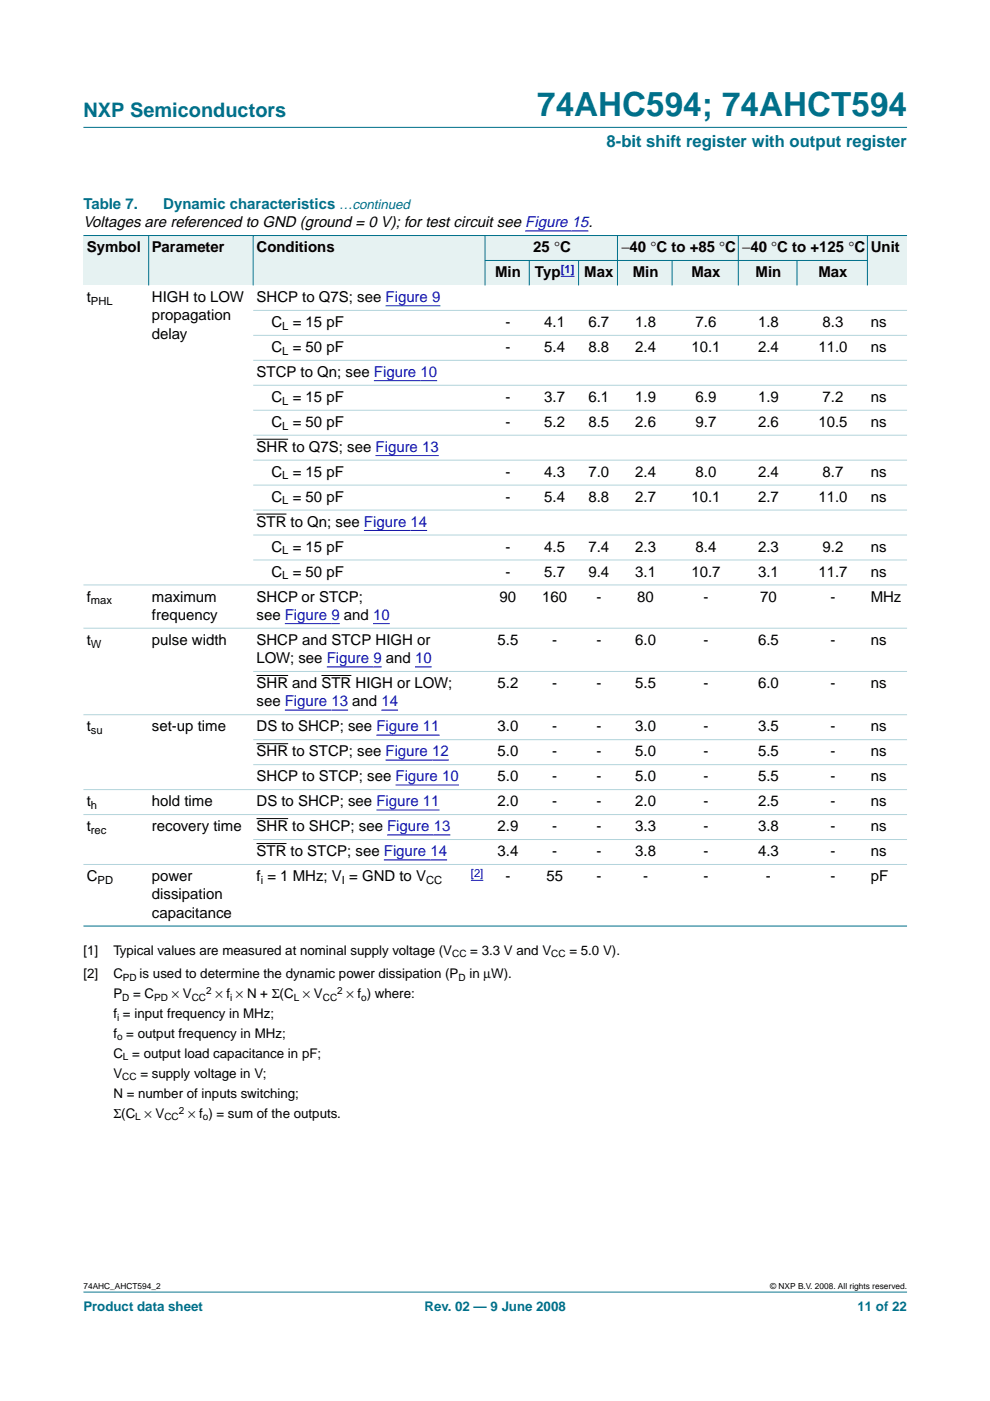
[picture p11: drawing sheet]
<svg xmlns="http://www.w3.org/2000/svg" width="210mm" height="297mm" viewBox="0 0 210 297" stroke-linecap="round" stroke-linejoin="round" font-family="sans-serif">
<defs><g id="words">
<text font-size="7.1" fill="#00708a" x="113.9" y="24.7">74AHC594; 74AHCT594</text>
<text font-size="4.2" fill="#00708a" x="17.7" y="24.9">NXP Semiconductors</text>
<text font-size="3.5" fill="#00708a" x="128.6" y="31.1">8-bit shift register with output register</text>
<g font-size="3.2" fill="#00708a">
<text x="17.7" y="44.3">Table 7.</text>
<text x="34.6" y="44.3">Dynamic characteristics …continued</text>
</g>
<g font-size="3.2">
<text x="17.7" y="48.2">Voltages are referenced to GND (ground = 0 V); for test circuit see Figure 15.</text>
<text x="18.4" y="53.5">Symbol</text>
<text x="32.2" y="53.5">Parameter</text>
<text x="54.4" y="53.5">Conditions</text>
<text x="113.1" y="53.5">25 °C</text>
<text x="131.7" y="53.5">−40 °C to +85 °C</text>
<text x="157.4" y="53.5">−40 °C to +125 °C</text>
<text x="184.6" y="53.5">Unit</text>
<text x="105" y="58.8">Min</text>
<text x="113.4" y="58.8">Typ</text>
<text x="123.9" y="58.8">Max</text>
<text x="134.2" y="58.8">Min</text>
<text x="146.6" y="58.8">Max</text>
<text x="160.2" y="58.8">Min</text>
<text x="173.5" y="58.8">Max</text>
<text x="18.4" y="64">t</text>
<text x="32.2" y="64">HIGH to LOW</text>
<text x="54.4" y="64">SHCP to Q7S; see Figure 9</text>
<text x="32.2" y="67.9">propagation</text>
<text x="32.2" y="71.8">delay</text>
<text x="57.6" y="69.3">C = 15 pF</text>
<text x="107.2" y="69.3">-</text>
<text x="115.4" y="69.3">4.1</text>
<text x="124.8" y="69.3">6.7</text>
<text x="134.7" y="69.3">1.8</text>
<text x="147.5" y="69.3">7.6</text>
<text x="160.7" y="69.3">1.8</text>
<text x="174.4" y="69.3">8.3</text>
<text x="184.6" y="69.3">ns</text>
<text x="57.6" y="74.6">C = 50 pF</text>
<text x="107.2" y="74.6">-</text>
<text x="115.4" y="74.6">5.4</text>
<text x="124.8" y="74.6">8.8</text>
<text x="134.7" y="74.6">2.4</text>
<text x="146.6" y="74.6">10.1</text>
<text x="160.7" y="74.6">2.4</text>
<text x="173.5" y="74.6">11.0</text>
<text x="184.6" y="74.6">ns</text>
<text x="54.4" y="79.9">STCP to Qn; see Figure 10</text>
<text x="57.6" y="85.2">C = 15 pF</text>
<text x="107.2" y="85.2">-</text>
<text x="115.4" y="85.2">3.7</text>
<text x="124.8" y="85.2">6.1</text>
<text x="134.7" y="85.2">1.9</text>
<text x="147.5" y="85.2">6.9</text>
<text x="160.7" y="85.2">1.9</text>
<text x="174.4" y="85.2">7.2</text>
<text x="184.6" y="85.2">ns</text>
<text x="54.4" y="95.8">SHR to Q7S; see Figure 13</text>
<text x="57.6" y="90.5">C = 50 pF</text>
<text x="107.2" y="90.5">-</text>
<text x="115.4" y="90.5">5.2</text>
<text x="124.8" y="90.5">8.5</text>
<text x="134.7" y="90.5">2.6</text>
<text x="147.5" y="90.5">9.7</text>
<text x="160.7" y="90.5">2.6</text>
<text x="173.5" y="90.5">10.5</text>
<text x="184.6" y="90.5">ns</text>
<text x="57.6" y="101.1">C = 15 pF</text>
<text x="107.2" y="101.1">-</text>
<text x="115.4" y="101.1">4.3</text>
<text x="124.8" y="101.1">7.0</text>
<text x="134.7" y="101.1">2.4</text>
<text x="147.5" y="101.1">8.0</text>
<text x="160.7" y="101.1">2.4</text>
<text x="174.4" y="101.1">8.7</text>
<text x="184.6" y="101.1">ns</text>
<text x="57.6" y="106.4">C = 50 pF</text>
<text x="107.2" y="106.4">-</text>
<text x="115.4" y="106.4">5.4</text>
<text x="124.8" y="106.4">8.8</text>
<text x="134.7" y="106.4">2.7</text>
<text x="146.6" y="106.4">10.1</text>
<text x="160.7" y="106.4">2.7</text>
<text x="173.5" y="106.4">11.0</text>
<text x="184.6" y="106.4">ns</text>
<text x="54.4" y="111.7">STR to Qn; see Figure 14</text>
<text x="57.6" y="117">C = 15 pF</text>
<text x="107.2" y="117">-</text>
<text x="115.4" y="117">4.5</text>
<text x="124.8" y="117">7.4</text>
<text x="134.7" y="117">2.3</text>
<text x="147.5" y="117">8.4</text>
<text x="160.7" y="117">2.3</text>
<text x="174.4" y="117">9.2</text>
<text x="184.6" y="117">ns</text>
<text x="57.6" y="122.3">C = 50 pF</text>
<text x="107.2" y="122.3">-</text>
<text x="115.4" y="122.3">5.7</text>
<text x="124.8" y="122.3">9.4</text>
<text x="134.7" y="122.3">3.1</text>
<text x="146.6" y="122.3">10.7</text>
<text x="160.7" y="122.3">3.1</text>
<text x="173.5" y="122.3">11.7</text>
<text x="184.6" y="122.3">ns</text>
<text x="18.4" y="127.5">f</text>
<text x="32.2" y="127.5">maximum</text>
<text x="32.2" y="131.4">frequency</text>
<text x="54.4" y="127.5">SHCP or STCP;</text>
<text x="54.4" y="131.4">see Figure 9 and 10</text>
<text x="105.9" y="127.5">90</text>
<text x="115" y="127.5">160</text>
<text x="126.4" y="127.5">-</text>
<text x="135.1" y="127.5">80</text>
<text x="149.2" y="127.5">-</text>
<text x="161.2" y="127.5">70</text>
<text x="176.1" y="127.5">-</text>
<text x="184.6" y="127.5">MHz</text>
<text x="18.4" y="136.7">t</text>
<text x="32.2" y="136.7">pulse width</text>
<text x="54.4" y="136.7">SHCP and STCP HIGH or</text>
<text x="105.5" y="136.7">5.5</text>
<text x="117.1" y="136.7">-</text>
<text x="126.4" y="136.7">-</text>
<text x="134.7" y="136.7">6.0</text>
<text x="149.2" y="136.7">-</text>
<text x="160.7" y="136.7">6.5</text>
<text x="176.1" y="136.7">-</text>
<text x="184.6" y="136.7">ns</text>
<text x="54.4" y="140.6">LOW; see Figure 9 and 10</text>
<text x="54.4" y="145.9">SHR and STR HIGH or LOW;</text>
<text x="54.4" y="149.8">see Figure 13 and 14</text>
<text x="105.5" y="145.9">5.2</text>
<text x="117.1" y="145.9">-</text>
<text x="126.4" y="145.9">-</text>
<text x="134.7" y="145.9">5.5</text>
<text x="149.2" y="145.9">-</text>
<text x="160.7" y="145.9">6.0</text>
<text x="176.1" y="145.9">-</text>
<text x="184.6" y="145.9">ns</text>
<text x="18.4" y="155.1">t</text>
<text x="32.2" y="155.1">set-up time</text>
<text x="54.4" y="155.1">DS to SHCP; see Figure 11</text>
<text x="105.5" y="155.1">3.0</text>
<text x="117.1" y="155.1">-</text>
<text x="126.4" y="155.1">-</text>
<text x="134.7" y="155.1">3.0</text>
<text x="149.2" y="155.1">-</text>
<text x="160.7" y="155.1">3.5</text>
<text x="176.1" y="155.1">-</text>
<text x="184.6" y="155.1">ns</text>
<text x="54.4" y="160.4">SHR to STCP; see Figure 12</text>
<text x="105.5" y="160.4">5.0</text>
<text x="117.1" y="160.4">-</text>
<text x="126.4" y="160.4">-</text>
<text x="134.7" y="160.4">5.0</text>
<text x="149.2" y="160.4">-</text>
<text x="160.7" y="160.4">5.5</text>
<text x="176.1" y="160.4">-</text>
<text x="184.6" y="160.4">ns</text>
<text x="54.4" y="165.6">SHCP to STCP; see Figure 10</text>
<text x="105.5" y="165.6">5.0</text>
<text x="117.1" y="165.6">-</text>
<text x="126.4" y="165.6">-</text>
<text x="134.7" y="165.6">5.0</text>
<text x="149.2" y="165.6">-</text>
<text x="160.7" y="165.6">5.5</text>
<text x="176.1" y="165.6">-</text>
<text x="184.6" y="165.6">ns</text>
<text x="18.4" y="170.9">t</text>
<text x="32.2" y="170.9">hold time</text>
<text x="54.4" y="170.9">DS to SHCP; see Figure 11</text>
<text x="105.5" y="170.9">2.0</text>
<text x="117.1" y="170.9">-</text>
<text x="126.4" y="170.9">-</text>
<text x="134.7" y="170.9">2.0</text>
<text x="149.2" y="170.9">-</text>
<text x="160.7" y="170.9">2.5</text>
<text x="176.1" y="170.9">-</text>
<text x="184.6" y="170.9">ns</text>
<text x="18.4" y="176.2">t</text>
<text x="32.2" y="176.2">recovery time</text>
<text x="54.4" y="176.2">SHR to SHCP; see Figure 13</text>
<text x="105.5" y="176.2">2.9</text>
<text x="117.1" y="176.2">-</text>
<text x="126.4" y="176.2">-</text>
<text x="134.7" y="176.2">3.3</text>
<text x="149.2" y="176.2">-</text>
<text x="160.7" y="176.2">3.8</text>
<text x="176.1" y="176.2">-</text>
<text x="184.6" y="176.2">ns</text>
<text x="54.4" y="181.5">STR to STCP; see Figure 14</text>
<text x="105.5" y="181.5">3.4</text>
<text x="117.1" y="181.5">-</text>
<text x="126.4" y="181.5">-</text>
<text x="134.7" y="181.5">3.8</text>
<text x="149.2" y="181.5">-</text>
<text x="160.7" y="181.5">4.3</text>
<text x="176.1" y="181.5">-</text>
<text x="184.6" y="181.5">ns</text>
<text x="18.4" y="186.8">C</text>
<text x="32.2" y="186.8">power</text>
<text x="32.2" y="190.7">dissipation</text>
<text x="54.4" y="186.8">f = 1 MHz; V = GND to V</text>
<text x="107.2" y="186.8">-</text>
<text x="115.8" y="186.8">55</text>
<text x="126.4" y="186.8">-</text>
<text x="136.4" y="186.8">-</text>
<text x="149.2" y="186.8">-</text>
<text x="162.4" y="186.8">-</text>
<text x="176.1" y="186.8">-</text>
<text x="184.6" y="186.8">pF</text>
<text x="32.2" y="194.6">capacitance</text>
</g>
<g font-size="2.8">
<text x="17.7" y="202.5">[1]</text>
<text x="24" y="202.5">Typical values are measured at nominal supply voltage (V</text>
<text x="99.7" y="202.5">= 3.3 V and V</text>
<text x="120.7" y="202.5">= 5.0 V).</text>
<text x="17.7" y="207.4">[2]</text>
<text x="24" y="207.4">C</text>
<text x="29.6" y="207.4">is used to determine the dynamic power dissipation (P</text>
<text x="99.5" y="207.4">in µW).</text>
<text x="24" y="211.6">P</text>
<text x="24" y="215.9">f = input frequency in MHz;</text>
<text x="28.2" y="211.6">= C</text>
<text x="36.4" y="211.6">× V</text>
<text x="45.7" y="211.6">× f × N + Σ(C × V</text>
<text x="73.5" y="211.6">× f ) where:</text>
<text x="24" y="220.1">f = output frequency in MHz;</text>
<text x="24" y="224.3">C = output load capacitance in pF;</text>
<text x="24" y="228.6">V</text>
<text x="24" y="232.8">N = number of inputs switching;</text>
<text x="29.8" y="228.6">= supply voltage in V;</text>
<text x="24" y="237">Σ(C × V</text>
<text x="39.9" y="237">× f ) = sum of the outputs.</text>
</g>
<g font-size="2.8" fill="#00708a">
<text x="17.7" y="278">Product data sheet</text>
<text x="90" y="278">Rev. 02 — 9 June 2008</text>
<text x="181.8" y="278">11 of 22</text>
</g>
<g font-size="2.4" fill="#00f">
<text x="118.9" y="57.8">[1]</text>
<text x="99.8" y="185.9">[2]</text>
</g>
<g font-size="2.4">
<text x="19.3" y="64.6">PHL</text>
<text x="59.9" y="69.9">L</text>
<text x="59.9" y="75.2">L</text>
<text x="59.9" y="85.8">L</text>
<text x="59.9" y="91.1">L</text>
<text x="59.9" y="101.7">L</text>
<text x="59.9" y="107">L</text>
<text x="59.9" y="117.5">L</text>
<text x="59.9" y="122.8">L</text>
<text x="19.3" y="128.1">max</text>
<text x="19.3" y="137.3">W</text>
<text x="19.3" y="155.6">su</text>
<text x="19.3" y="171.5">h</text>
<text x="19.3" y="176.8">rec</text>
<text x="20.7" y="187.4">PD</text>
<text x="55.3" y="187.4">i</text>
<text x="72.5" y="187.4">I</text>
<text x="90.3" y="187.4">CC</text>
</g>
<g font-size="2.1">
<text x="95.9" y="203">CC</text>
<text x="116.9" y="203">CC</text>
<text x="26.1" y="207.9">PD</text>
<text x="97.2" y="207.9">D</text>
<text x="25.9" y="212.1">D</text>
<text x="32.7" y="212.1">PD</text>
<text x="40.6" y="212.1">CC</text>
<text x="43.7" y="210.8">2</text>
<text x="48.8" y="212.1">i</text>
<text x="62.3" y="212.1">L</text>
<text x="68.4" y="212.1">CC</text>
<text x="71.5" y="210.8">2</text>
<text x="76.6" y="212.1">o</text>
<text x="24.8" y="216.4">i</text>
<text x="24.8" y="220.6">o</text>
<text x="26.1" y="224.8">L</text>
<text x="25.9" y="229.1">CC</text>
<text x="28.7" y="237.5">L</text>
<text x="34.9" y="237.5">CC</text>
<text x="37.9" y="236.2">2</text>
<text x="43" y="237.5">o</text>
</g>
<g font-size="1.8">
<text x="17.7" y="273.4">74AHC_AHCT594_2</text>
<text x="163.3" y="273.4">© NXP B.V. 2008. All rights reserved.</text>
</g>
</g></defs>
<g fill="#00708a" stroke="#00708a" stroke-width=".21">
<path d="M17.7 273.9h174.6z"/>
<path d="M17.7 27h174.6z"/>
</g>
<g fill="none" stroke="#00f" stroke-width=".21">
<path d="M111.4 49h13.4M81.7 64.8h11.7M79.3 80.7h13.4M79.6 96.6h13.4M77.2 112.5h13.4M60.4 132.2h11.6M79.1 132.2h3.5M60.4 150.6h13.4M69.3 141.4h11.6M79.8 155.9h13.4M80.9 150.6h3.5M88 141.4h3.5"/>
<path d="M79.8 171.7h13.4M81.7 161.1h13.5M82.1 177h13.4M83.9 166.4h13.4M81.4 182.3h13.4M99.8 186.7h2.7"/>
</g>
<path d="M54.4 93.1h6.7M54.4 109h6.3M54.4 143.2h6.7M54.4 157.7h6.7M68.2 143.2h6.3M54.4 173.6h6.7M54.4 178.8h6.3" fill="none" stroke="#000" stroke-width=".21"/>
<g fill="#e6f2f2">
<path d="M17.7 49.9h13.8v10.6h-13.8z" fill-rule="evenodd"/>
<path d="M31.5 49.9h22.2v10.6h-22.2z" fill-rule="evenodd"/>
<path d="M53.7 49.9h49.1v10.6h-49.1z" fill-rule="evenodd"/>
<path d="M102.8 49.9h28.1v5.3h-28.1z" fill-rule="evenodd"/>
<path d="M130.9 49.9h25.6v5.3h-25.6z" fill-rule="evenodd"/>
<path d="M156.5 49.9h27.4v5.3h-27.4z" fill-rule="evenodd"/>
<path d="M183.9 49.9h8.4v5.3h-8.4z" fill-rule="evenodd"/>
<path d="M102.8 55.2h9.4v5.3h-9.4z" fill-rule="evenodd"/>
<path d="M112.2 55.2h10.5v5.3h-10.5z" fill-rule="evenodd"/>
</g>
<path d="M118.9 58.6h2.9z" fill="#00f" stroke="#00f" stroke-width=".21"/>
<g fill="#e6f2f2">
<path d="M122.7 55.2h8.2v5.3h-8.2z" fill-rule="evenodd"/>
<path d="M130.9 55.2h11.6v5.3h-11.6z" fill-rule="evenodd"/>
<path d="M142.5 55.2h14v5.3h-14z" fill-rule="evenodd"/>
<path d="M156.5 55.2h12.5v5.3h-12.5z" fill-rule="evenodd"/>
<path d="M169 55.2h14.9v5.3h-14.9z" fill-rule="evenodd"/>
<path d="M183.9 55.2h8.4v5.3h-8.4z" fill-rule="evenodd"/>
</g>
<g fill="#00708a" stroke="#00708a" stroke-width=".21">
<path d="M31.5 49.9v10.6z"/>
<path d="M53.7 49.9v10.6z"/>
<path d="M102.8 49.9v10.6z"/>
<path d="M112.2 55.2v5.3z"/>
<path d="M122.7 55.2v5.3z"/>
<path d="M130.9 49.9v10.6z"/>
<path d="M142.5 55.2v5.3z"/>
<path d="M156.5 49.9v10.6z"/>
<path d="M169 55.2v5.3z"/>
<path d="M183.9 49.9v10.6z"/>
<path d="M17.7 49.9h174.6z"/>
<path d="M102.8 55.2h81.2z"/>
<path d="M17.7 196.3h174.6z"/>
</g>
<g fill="#b3d4db" stroke="#b3d4db" stroke-width=".21">
<path d="M53.7 65.8h138.6z"/>
<path d="M53.7 71.1h138.6z"/>
<path d="M53.7 76.4h138.6z"/>
<path d="M53.7 81.7h138.6z"/>
<path d="M53.7 87h138.6z"/>
<path d="M53.7 92.3h138.6z"/>
<path d="M53.7 97.6h138.6z"/>
<path d="M53.7 102.9h138.6z"/>
<path d="M53.7 108.1h138.6z"/>
<path d="M53.7 113.4h138.6z"/>
<path d="M53.7 118.7h138.6z"/>
<path d="M17.7 124h174.6z"/>
<path d="M17.7 133.2h174.6z"/>
<path d="M53.7 142.4h138.6z"/>
<path d="M17.7 151.5h174.6z"/>
<path d="M53.7 156.8h138.6z"/>
<path d="M53.7 162.1h138.6z"/>
<path d="M17.7 167.4h174.6z"/>
<path d="M17.7 172.7h174.6z"/>
<path d="M53.7 178h138.6z"/>
<path d="M17.7 183.3h174.6z"/>
</g>
<use href="#words"/>
</svg>
